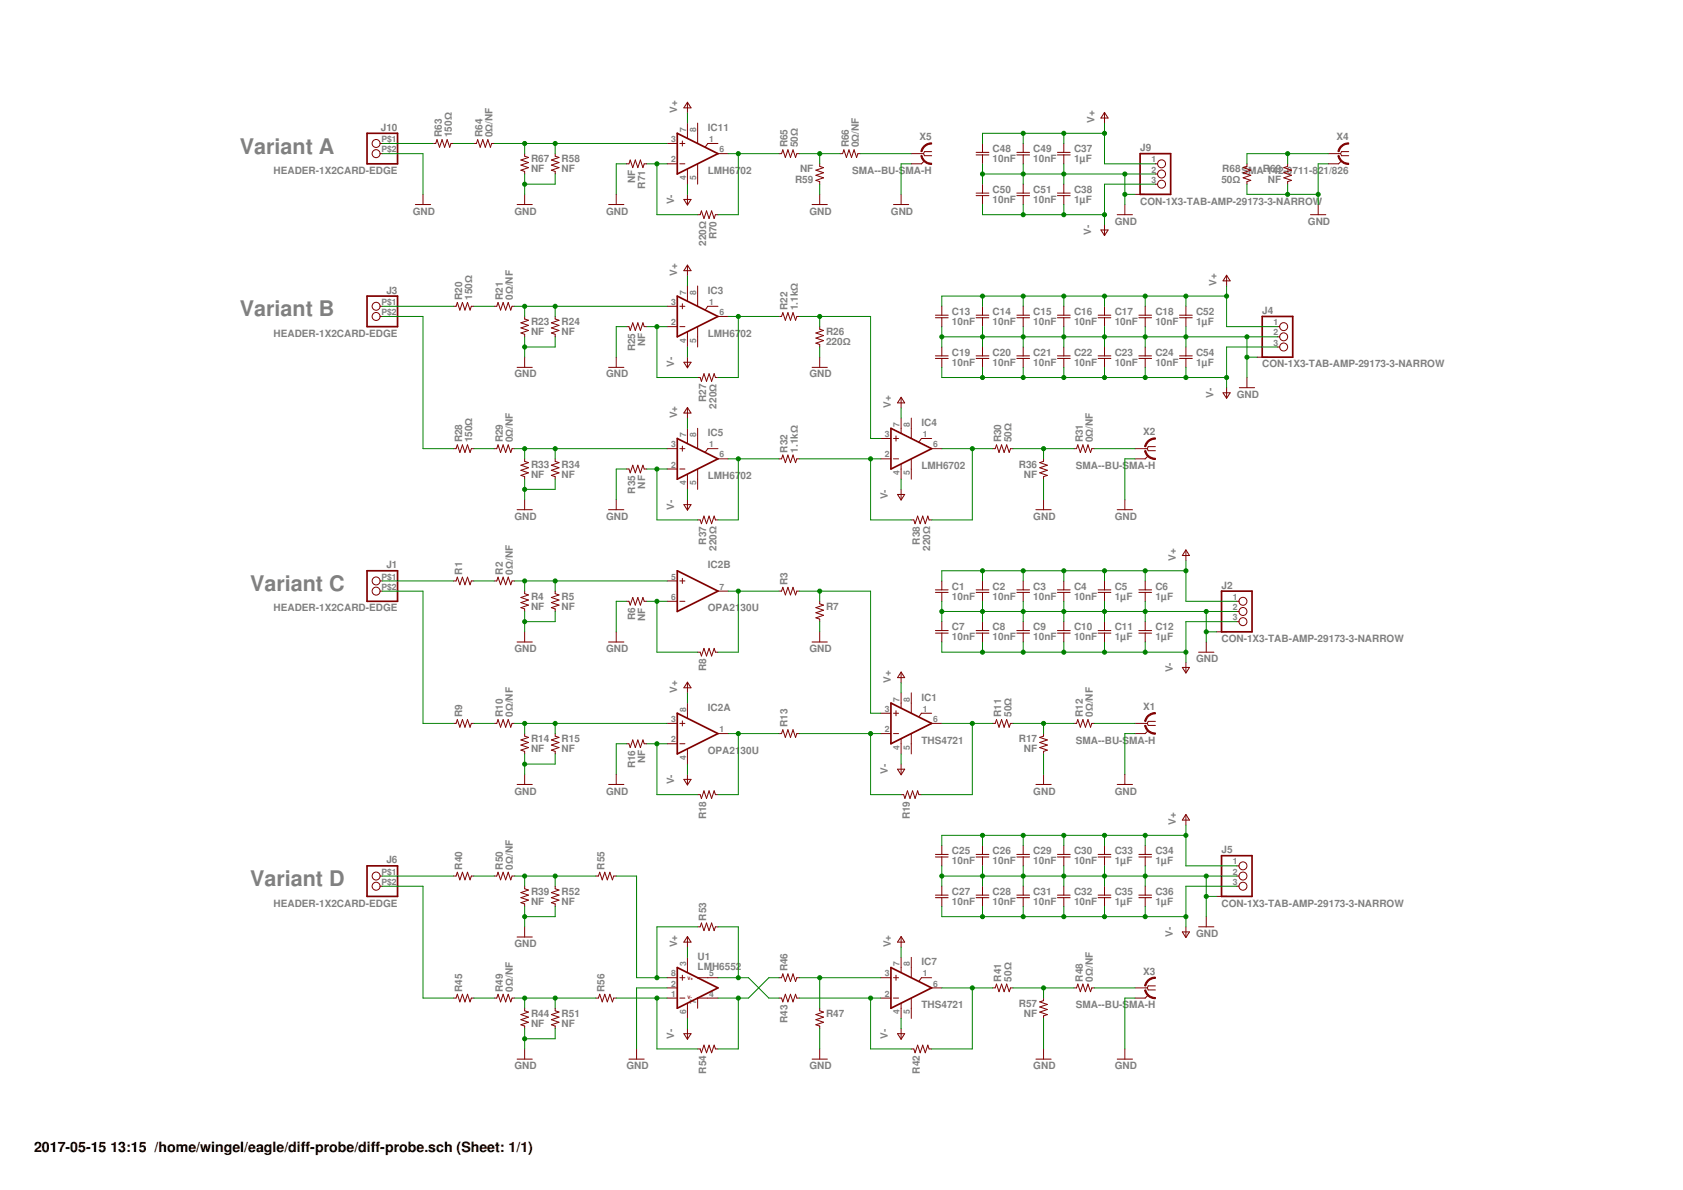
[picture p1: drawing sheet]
<svg xmlns="http://www.w3.org/2000/svg" width="420mm" height="297mm" viewBox="0 0 420 297" stroke-linecap="round" stroke-linejoin="round" font-family="sans-serif">
<defs><g id="words">
<g font-size="5.4" fill="#808080">
<text x="59.9" y="38.4">Variant A</text>
<text x="59.9" y="79">Variant B</text>
<text x="62.4" y="147.6">Variant C</text>
<text x="62.4" y="221.2">Variant D</text>
</g>
<g font-size="3.5">
<text x="8.5" y="287.5">2017-05-15</text>
<text x="27.6" y="287.5">13:15 /home/wingel/eagle/diff-probe/diff-probe.sch (Sheet: 1/1)</text>
</g>
<g font-size="2.5" fill="#808080">
<text x="169.1" y="28.2" transform="rotate(-90 169.1 28.2)">V+</text>
<text x="95.1" y="32.6">J10</text>
<text x="110.3" y="34.2" transform="rotate(-90 110.3 34.2)">R63</text>
<text x="112.8" y="34.2" transform="rotate(-90 112.8 34.2)">150Ω</text>
<text x="120.5" y="34.2" transform="rotate(-90 120.5 34.2)">R64</text>
<text x="123" y="34.2" transform="rotate(-90 123 34.2)">0Ω/NF</text>
<text x="176.7" y="32.6">IC11</text>
<text x="229.5" y="35.1">X5</text>
<text x="273.2" y="30.7" transform="rotate(-90 273.2 30.7)">V+</text>
<text x="333.6" y="35.1">X4</text>
<text x="132.6" y="40.5">R67</text>
<text x="140.2" y="40.5">R58</text>
<text x="196.6" y="36.8" transform="rotate(-90 196.6 36.8)">R65</text>
<text x="199.2" y="36.8" transform="rotate(-90 199.2 36.8)">50Ω</text>
<text x="211.9" y="36.8" transform="rotate(-90 211.9 36.8)">R66</text>
<text x="214.4" y="36.8" transform="rotate(-90 214.4 36.8)">0Ω/NF</text>
<text x="247.8" y="40.5">10nF</text>
<text x="247.8" y="38">C48</text>
<text x="258" y="40.5">10nF</text>
<text x="258" y="38">C49</text>
<text x="268.1" y="40.5">1µF</text>
<text x="268.1" y="38">C37</text>
<text x="284.6" y="37.7">J9</text>
<text x="68.3" y="43.4">HEADER-1X2CARD-EDGE</text>
<text x="132.6" y="43.1">NF</text>
<text x="140.2" y="43.1">NF</text>
<text x="158.5" y="45.8" transform="rotate(-90 158.5 45.8)">NF</text>
<text x="161.1" y="47.1" transform="rotate(-90 161.1 47.1)">R71</text>
<text x="176.7" y="43.4">LMH67</text>
<text x="184.9" y="43.4">02</text>
<text x="198.5" y="45.6">R59</text>
<text x="199.7" y="43.1">NF</text>
<text x="212.7" y="43.4">SMA--BU-SMA-H</text>
<text x="304.9" y="45.6">50Ω</text>
<text x="305.1" y="43.1">R68SMAR69</text>
<text x="315.4" y="43.4">-142-0711-821/826</text>
<text x="316.5" y="45.6">NF</text>
<text x="103.1" y="53.6">GND</text>
<text x="128.5" y="53.6">GND</text>
<text x="151.3" y="53.6">GND</text>
<text x="168.3" y="51" transform="rotate(-90 168.3 51)">V-</text>
<text x="202.1" y="53.6">GND</text>
<text x="222.4" y="53.6">GND</text>
<text x="247.8" y="50.7">10nF</text>
<text x="247.8" y="48.1">C50</text>
<text x="258" y="50.7">10nF</text>
<text x="258" y="48.1">C51</text>
<text x="268.1" y="50.7">1µF</text>
<text x="268.1" y="48.1">C38</text>
<text x="284.6" y="51.1">CON-1X3-TAB-AMP-29173-3-NARROW</text>
<text x="178.9" y="59.8" transform="rotate(-90 178.9 59.8)">R70</text>
<text x="272.4" y="58.6" transform="rotate(-90 272.4 58.6)">V-</text>
<text x="278.3" y="56.1">GND</text>
<text x="326.5" y="56.1">GND</text>
<text x="176.3" y="61.3" transform="rotate(-90 176.3 61.3)">220Ω</text>
<text x="169.1" y="68.8" transform="rotate(-90 169.1 68.8)">V+</text>
<text x="303.7" y="71.4" transform="rotate(-90 303.7 71.4)">V+</text>
<text x="96.5" y="73.3">J3</text>
<text x="115.4" y="74.9" transform="rotate(-90 115.4 74.9)">R20</text>
<text x="117.9" y="74.9" transform="rotate(-90 117.9 74.9)">150Ω</text>
<text x="125.5" y="74.9" transform="rotate(-90 125.5 74.9)">R21</text>
<text x="128.1" y="74.9" transform="rotate(-90 128.1 74.9)">0Ω/NF</text>
<text x="176.7" y="73.3">IC3</text>
<text x="196.6" y="77.4" transform="rotate(-90 196.6 77.4)">R22</text>
<text x="199.2" y="77.4" transform="rotate(-90 199.2 77.4)">1.1kΩ</text>
<text x="132.6" y="83.7">NF</text>
<text x="132.6" y="81.1">R23</text>
<text x="140.2" y="83.7">NF</text>
<text x="140.2" y="81.1">R24</text>
<text x="206.2" y="83.7">R26</text>
<text x="237.7" y="81.1">10nF</text>
<text x="237.7" y="78.6">C13</text>
<text x="247.8" y="81.1">10nF</text>
<text x="247.8" y="78.6">C14</text>
<text x="258" y="81.1">10nF</text>
<text x="258" y="78.6">C15</text>
<text x="268.1" y="81.1">10nF</text>
<text x="268.1" y="78.6">C16</text>
<text x="278.3" y="81.1">10nF</text>
<text x="278.3" y="78.6">C17</text>
<text x="288.4" y="81.1">10nF</text>
<text x="288.4" y="78.6">C18</text>
<text x="298.6" y="81.1">1µF</text>
<text x="298.6" y="78.6">C52</text>
<text x="315.1" y="78.4">J4</text>
<text x="68.3" y="84.1">HEADER-1X2CARD-EDGE</text>
<text x="158.5" y="87.7" transform="rotate(-90 158.5 87.7)">R25</text>
<text x="161.1" y="86.4" transform="rotate(-90 161.1 86.4)">NF</text>
<text x="176.7" y="84.1">LMH67</text>
<text x="184.9" y="84.1">02</text>
<text x="206.2" y="86.2">220Ω</text>
<text x="237.7" y="88.8">C19</text>
<text x="247.8" y="88.8">C20</text>
<text x="258" y="88.8">C21</text>
<text x="268.1" y="88.8">C22</text>
<text x="278.3" y="88.8">C23</text>
<text x="288.4" y="88.8">C24</text>
<text x="298.6" y="88.8">C54</text>
<text x="128.5" y="94.2">GND</text>
<text x="151.3" y="94.2">GND</text>
<text x="168.3" y="91.6" transform="rotate(-90 168.3 91.6)">V-</text>
<text x="202.1" y="94.2">GND</text>
<text x="237.7" y="91.3">10nF</text>
<text x="247.8" y="91.3">10nF</text>
<text x="258" y="91.3">10nF</text>
<text x="268.1" y="91.3">10nF</text>
<text x="278.3" y="91.3">10nF</text>
<text x="288.4" y="91.3">10nF</text>
<text x="298.6" y="91.3">1µF</text>
<text x="315.1" y="91.7">CON-1X3-TAB-AMP-29173-3-NARROW</text>
<text x="176.3" y="100.4" transform="rotate(-90 176.3 100.4)">R27</text>
<text x="178.9" y="102" transform="rotate(-90 178.9 102)">220Ω</text>
<text x="222.4" y="101.8" transform="rotate(-90 222.4 101.8)">V+</text>
<text x="302.9" y="99.3" transform="rotate(-90 302.9 99.3)">V-</text>
<text x="308.8" y="99.3">GND</text>
<text x="169.1" y="104.4" transform="rotate(-90 169.1 104.4)">V+</text>
<text x="230" y="106.3">IC4</text>
<text x="115.4" y="110.4" transform="rotate(-90 115.4 110.4)">R28</text>
<text x="117.9" y="110.4" transform="rotate(-90 117.9 110.4)">150Ω</text>
<text x="125.5" y="110.4" transform="rotate(-90 125.5 110.4)">R29</text>
<text x="128.1" y="110.4" transform="rotate(-90 128.1 110.4)">0Ω/NF</text>
<text x="176.7" y="108.8">IC5</text>
<text x="196.6" y="113" transform="rotate(-90 196.6 113)">R32</text>
<text x="199.2" y="113" transform="rotate(-90 199.2 113)">1.1kΩ</text>
<text x="250" y="110.4" transform="rotate(-90 250 110.4)">R30</text>
<text x="252.5" y="110.4" transform="rotate(-90 252.5 110.4)">50Ω</text>
<text x="270.3" y="110.4" transform="rotate(-90 270.3 110.4)">R31</text>
<text x="272.8" y="110.4" transform="rotate(-90 272.8 110.4)">0Ω/NF</text>
<text x="285.4" y="108.7">X2</text>
<text x="132.6" y="119.2">NF</text>
<text x="132.6" y="116.7">R33</text>
<text x="140.2" y="119.2">NF</text>
<text x="140.2" y="116.7">R34</text>
<text x="176.7" y="119.6">LMH67</text>
<text x="184.9" y="119.6">02</text>
<text x="230" y="117.1">LMH6702</text>
<text x="254.3" y="116.7">R36</text>
<text x="255.6" y="119.2">NF</text>
<text x="268.6" y="117.1">SMA--BU-SMA-H</text>
<text x="158.5" y="123.2" transform="rotate(-90 158.5 123.2)">R35</text>
<text x="161.1" y="122" transform="rotate(-90 161.1 122)">NF</text>
<text x="221.7" y="124.7" transform="rotate(-90 221.7 124.7)">V-</text>
<text x="128.5" y="129.8">GND</text>
<text x="151.3" y="129.8">GND</text>
<text x="168.3" y="127.2" transform="rotate(-90 168.3 127.2)">V-</text>
<text x="258" y="129.8">GND</text>
<text x="278.3" y="129.8">GND</text>
<text x="176.3" y="135.9" transform="rotate(-90 176.3 135.9)">R37</text>
<text x="178.9" y="137.5" transform="rotate(-90 178.9 137.5)">220Ω</text>
<text x="229.7" y="135.9" transform="rotate(-90 229.7 135.9)">R38</text>
<text x="232.2" y="137.5" transform="rotate(-90 232.2 137.5)">220Ω</text>
<text x="96.5" y="141.8">J1</text>
<text x="115.4" y="143.4" transform="rotate(-90 115.4 143.4)">R1</text>
<text x="125.5" y="143.4" transform="rotate(-90 125.5 143.4)">R2</text>
<text x="128.1" y="143.4" transform="rotate(-90 128.1 143.4)">0Ω/NF</text>
<text x="176.7" y="141.8">IC2B</text>
<text x="293.5" y="139.9" transform="rotate(-90 293.5 139.9)">V+</text>
<text x="132.6" y="149.7">R4</text>
<text x="140.2" y="149.7">R5</text>
<text x="196.6" y="146" transform="rotate(-90 196.6 146)">R3</text>
<text x="237.7" y="149.7">10nF</text>
<text x="237.7" y="147.2">C1</text>
<text x="247.8" y="149.7">10nF</text>
<text x="247.8" y="147.2">C2</text>
<text x="258" y="149.7">10nF</text>
<text x="258" y="147.2">C3</text>
<text x="268.1" y="149.7">10nF</text>
<text x="268.1" y="147.2">C4</text>
<text x="278.3" y="149.7">1µF</text>
<text x="278.3" y="147.2">C5</text>
<text x="288.4" y="149.7">1µF</text>
<text x="288.4" y="147.2">C6</text>
<text x="305" y="146.9">J2</text>
<text x="68.3" y="152.6">HEADER-1X2CARD-EDGE</text>
<text x="132.6" y="152.3">NF</text>
<text x="140.2" y="152.3">NF</text>
<text x="158.5" y="154.9" transform="rotate(-90 158.5 154.9)">R6</text>
<text x="161.1" y="155" transform="rotate(-90 161.1 155)">NF</text>
<text x="176.7" y="152.6">OPA21</text>
<text x="184.9" y="152.6">30U</text>
<text x="206.2" y="152.3">R7</text>
<text x="237.7" y="159.9">10nF</text>
<text x="237.7" y="157.3">C7</text>
<text x="247.8" y="159.9">10nF</text>
<text x="247.8" y="157.3">C8</text>
<text x="258" y="159.9">10nF</text>
<text x="258" y="157.3">C9</text>
<text x="268.1" y="159.9">10nF</text>
<text x="268.1" y="157.3">C10</text>
<text x="278.3" y="159.9">1µF</text>
<text x="278.3" y="157.3">C11</text>
<text x="288.4" y="159.9">1µF</text>
<text x="288.4" y="157.3">C12</text>
<text x="305" y="160.3">CON-1X3-TAB-AMP-29173-3-NARROW</text>
<text x="128.5" y="162.8">GND</text>
<text x="151.3" y="162.8">GND</text>
<text x="176.3" y="167.6" transform="rotate(-90 176.3 167.6)">R8</text>
<text x="202.1" y="162.8">GND</text>
<text x="292.8" y="167.8" transform="rotate(-90 292.8 167.8)">V-</text>
<text x="298.6" y="165.3">GND</text>
<text x="169.1" y="173" transform="rotate(-90 169.1 173)">V+</text>
<text x="222.4" y="170.4" transform="rotate(-90 222.4 170.4)">V+</text>
<text x="115.4" y="179" transform="rotate(-90 115.4 179)">R9</text>
<text x="125.5" y="179" transform="rotate(-90 125.5 179)">R10</text>
<text x="128.1" y="179" transform="rotate(-90 128.1 179)">0Ω/NF</text>
<text x="176.7" y="177.4">IC2A</text>
<text x="230" y="174.9">IC1</text>
<text x="250" y="179" transform="rotate(-90 250 179)">R11</text>
<text x="252.5" y="179" transform="rotate(-90 252.5 179)">50Ω</text>
<text x="270.3" y="179" transform="rotate(-90 270.3 179)">R12</text>
<text x="272.8" y="179" transform="rotate(-90 272.8 179)">0Ω/NF</text>
<text x="285.4" y="177.3">X1</text>
<text x="132.6" y="185.3">R14</text>
<text x="140.2" y="185.3">R15</text>
<text x="196.6" y="181.5" transform="rotate(-90 196.6 181.5)">R13</text>
<text x="230" y="185.6">THS4721</text>
<text x="254.3" y="185.3">R17</text>
<text x="268.6" y="185.6">SMA--BU-SMA-H</text>
<text x="132.6" y="187.8">NF</text>
<text x="140.2" y="187.8">NF</text>
<text x="158.5" y="191.8" transform="rotate(-90 158.5 191.8)">R16</text>
<text x="161.1" y="190.6" transform="rotate(-90 161.1 190.6)">NF</text>
<text x="176.7" y="188.2">OPA21</text>
<text x="184.9" y="188.2">30U</text>
<text x="255.6" y="187.8">NF</text>
<text x="168.3" y="195.8" transform="rotate(-90 168.3 195.8)">V-</text>
<text x="221.7" y="193.2" transform="rotate(-90 221.7 193.2)">V-</text>
<text x="128.5" y="198.3">GND</text>
<text x="151.3" y="198.3">GND</text>
<text x="258" y="198.3">GND</text>
<text x="278.3" y="198.3">GND</text>
<text x="176.3" y="204.5" transform="rotate(-90 176.3 204.5)">R18</text>
<text x="227.1" y="204.5" transform="rotate(-90 227.1 204.5)">R19</text>
<text x="293.5" y="206" transform="rotate(-90 293.5 206)">V+</text>
<text x="96.5" y="215.5">J6</text>
<text x="237.7" y="215.7">10nF</text>
<text x="237.7" y="213.2">C25</text>
<text x="247.8" y="215.7">10nF</text>
<text x="247.8" y="213.2">C26</text>
<text x="258" y="215.7">10nF</text>
<text x="258" y="213.2">C29</text>
<text x="268.1" y="215.7">10nF</text>
<text x="268.1" y="213.2">C30</text>
<text x="278.3" y="215.7">1µF</text>
<text x="278.3" y="213.2">C33</text>
<text x="288.4" y="215.7">1µF</text>
<text x="288.4" y="213.2">C34</text>
<text x="305" y="212.9">J5</text>
<text x="115.4" y="217.1" transform="rotate(-90 115.4 217.1)">R40</text>
<text x="125.5" y="217.1" transform="rotate(-90 125.5 217.1)">R50</text>
<text x="128.1" y="217.1" transform="rotate(-90 128.1 217.1)">0Ω/NF</text>
<text x="150.9" y="217.1" transform="rotate(-90 150.9 217.1)">R55</text>
<text x="68.3" y="226.3">HEADER-1X2CARD-EDGE</text>
<text x="132.6" y="225.9">NF</text>
<text x="132.6" y="223.4">R39</text>
<text x="140.2" y="225.9">NF</text>
<text x="140.2" y="223.4">R52</text>
<text x="237.7" y="225.9">10nF</text>
<text x="237.7" y="223.4">C27</text>
<text x="247.8" y="225.9">10nF</text>
<text x="247.8" y="223.4">C28</text>
<text x="258" y="225.9">10nF</text>
<text x="258" y="223.4">C31</text>
<text x="268.1" y="225.9">10nF</text>
<text x="268.1" y="223.4">C32</text>
<text x="278.3" y="225.9">1µF</text>
<text x="278.3" y="223.4">C35</text>
<text x="288.4" y="225.9">1µF</text>
<text x="288.4" y="223.4">C36</text>
<text x="305" y="226.3">CON-1X3-TAB-AMP-29173-3-NARROW</text>
<text x="176.3" y="229.8" transform="rotate(-90 176.3 229.8)">R53</text>
<text x="292.8" y="233.9" transform="rotate(-90 292.8 233.9)">V-</text>
<text x="298.6" y="233.9">GND</text>
<text x="128.5" y="236.4">GND</text>
<text x="169.1" y="236.4" transform="rotate(-90 169.1 236.4)">V+</text>
<text x="174.2" y="239.6">U1</text>
<text x="222.4" y="236.4" transform="rotate(-90 222.4 236.4)">V+</text>
<text x="174.2" y="242.2">LMH6552</text>
<text x="196.6" y="242.5" transform="rotate(-90 196.6 242.5)">R46</text>
<text x="230" y="240.9">IC7</text>
<text x="250" y="245" transform="rotate(-90 250 245)">R41</text>
<text x="252.5" y="245" transform="rotate(-90 252.5 245)">50Ω</text>
<text x="270.3" y="245" transform="rotate(-90 270.3 245)">R48</text>
<text x="272.8" y="245" transform="rotate(-90 272.8 245)">0Ω/NF</text>
<text x="285.4" y="243.3">X3</text>
<text x="115.4" y="247.6" transform="rotate(-90 115.4 247.6)">R45</text>
<text x="125.5" y="247.6" transform="rotate(-90 125.5 247.6)">R49</text>
<text x="128.1" y="247.6" transform="rotate(-90 128.1 247.6)">0Ω/NF</text>
<text x="150.9" y="247.6" transform="rotate(-90 150.9 247.6)">R56</text>
<text x="230" y="251.7">THS4721</text>
<text x="254.3" y="251.3">R57</text>
<text x="268.6" y="251.7">SMA--BU-SMA-H</text>
<text x="132.6" y="256.4">NF</text>
<text x="132.6" y="253.8">R44</text>
<text x="140.2" y="256.4">NF</text>
<text x="140.2" y="253.8">R51</text>
<text x="196.6" y="255.3" transform="rotate(-90 196.6 255.3)">R43</text>
<text x="206.2" y="253.8">R47</text>
<text x="255.6" y="253.8">NF</text>
<text x="168.3" y="259.3" transform="rotate(-90 168.3 259.3)">V-</text>
<text x="221.7" y="259.3" transform="rotate(-90 221.7 259.3)">V-</text>
<text x="128.5" y="266.9">GND</text>
<text x="156.4" y="266.9">GND</text>
<text x="176.3" y="268" transform="rotate(-90 176.3 268)">R54</text>
<text x="202.1" y="266.9">GND</text>
<text x="229.7" y="268" transform="rotate(-90 229.7 268)">R42</text>
<text x="258" y="266.9">GND</text>
<text x="278.3" y="266.9">GND</text>
</g>
<g font-size="2.1" fill="#808080">
<text x="95.2" y="35.5">P$1</text>
<text x="167.5" y="35.5">3</text>
<text x="171.3" y="32.9" transform="rotate(-90 171.3 32.9)">7</text>
<text x="173.8" y="32.9" transform="rotate(-90 173.8 32.9)">8</text>
<text x="177.1" y="35.5">1</text>
<text x="95.2" y="38">P$2</text>
<text x="167.5" y="40.5">2</text>
<text x="179.6" y="38">6</text>
<text x="287.5" y="40.5">1</text>
<text x="171.3" y="45" transform="rotate(-90 171.3 45)">4</text>
<text x="173.8" y="45" transform="rotate(-90 173.8 45)">5</text>
<text x="287.5" y="43.1">2</text>
<text x="287.5" y="45.6">3</text>
<text x="95.2" y="76.1">P$1</text>
<text x="167.5" y="76.1">3</text>
<text x="171.3" y="73.6" transform="rotate(-90 171.3 73.6)">7</text>
<text x="173.8" y="73.6" transform="rotate(-90 173.8 73.6)">8</text>
<text x="177.1" y="76.1">1</text>
<text x="95.2" y="78.6">P$2</text>
<text x="167.5" y="81.2">2</text>
<text x="179.6" y="78.6">6</text>
<text x="317.9" y="81.2">1</text>
<text x="317.9" y="83.7">2</text>
<text x="171.3" y="85.6" transform="rotate(-90 171.3 85.6)">4</text>
<text x="173.8" y="85.6" transform="rotate(-90 173.8 85.6)">5</text>
<text x="317.9" y="86.2">3</text>
<text x="224.6" y="106.6" transform="rotate(-90 224.6 106.6)">7</text>
<text x="227.1" y="106.6" transform="rotate(-90 227.1 106.6)">8</text>
<text x="167.5" y="111.6">3</text>
<text x="171.3" y="109.1" transform="rotate(-90 171.3 109.1)">7</text>
<text x="173.8" y="109.1" transform="rotate(-90 173.8 109.1)">8</text>
<text x="177.1" y="111.6">1</text>
<text x="220.9" y="109.1">3</text>
<text x="230.4" y="109.1">1</text>
<text x="232.9" y="111.6">6</text>
<text x="167.5" y="116.7">2</text>
<text x="179.6" y="114.2">6</text>
<text x="220.9" y="114.2">2</text>
<text x="224.6" y="118.6" transform="rotate(-90 224.6 118.6)">4</text>
<text x="227.1" y="118.6" transform="rotate(-90 227.1 118.6)">5</text>
<text x="171.3" y="121.2" transform="rotate(-90 171.3 121.2)">4</text>
<text x="173.8" y="121.2" transform="rotate(-90 173.8 121.2)">5</text>
<text x="95.2" y="144.7">P$1</text>
<text x="95.2" y="147.2">P$2</text>
<text x="167.5" y="149.7">6</text>
<text x="167.5" y="144.7">5</text>
<text x="179.6" y="147.2">7</text>
<text x="307.8" y="149.7">1</text>
<text x="307.8" y="152.3">2</text>
<text x="307.8" y="154.8">3</text>
<text x="171.3" y="177.7" transform="rotate(-90 171.3 177.7)">8</text>
<text x="220.9" y="177.7">3</text>
<text x="224.6" y="175.1" transform="rotate(-90 224.6 175.1)">7</text>
<text x="227.1" y="175.1" transform="rotate(-90 227.1 175.1)">8</text>
<text x="230.4" y="177.7">1</text>
<text x="167.5" y="185.3">2</text>
<text x="167.5" y="180.2">3</text>
<text x="179.6" y="182.8">1</text>
<text x="220.9" y="182.8">2</text>
<text x="232.9" y="180.2">6</text>
<text x="171.3" y="189.7" transform="rotate(-90 171.3 189.7)">4</text>
<text x="224.6" y="187.2" transform="rotate(-90 224.6 187.2)">4</text>
<text x="227.1" y="187.2" transform="rotate(-90 227.1 187.2)">5</text>
<text x="307.8" y="215.8">1</text>
<text x="95.2" y="218.3">P$1</text>
<text x="95.2" y="220.8">P$2</text>
<text x="307.8" y="218.3">2</text>
<text x="307.8" y="220.8">3</text>
<text x="167.5" y="243.7">8</text>
<text x="171.3" y="241.2" transform="rotate(-90 171.3 241.2)">3</text>
<text x="177.1" y="243.7">5</text>
<text x="220.9" y="243.7">3</text>
<text x="224.6" y="241.2" transform="rotate(-90 224.6 241.2)">7</text>
<text x="227.1" y="241.2" transform="rotate(-90 227.1 241.2)">8</text>
<text x="230.4" y="243.7">1</text>
<text x="167.5" y="248.8">1</text>
<text x="167.5" y="246.2">2</text>
<text x="173.8" y="250.7" transform="rotate(-90 173.8 250.7)">7</text>
<text x="177.1" y="248.8">4</text>
<text x="220.9" y="248.8">2</text>
<text x="232.9" y="246.2">6</text>
<text x="171.3" y="253.2" transform="rotate(-90 171.3 253.2)">6</text>
<text x="224.6" y="253.2" transform="rotate(-90 224.6 253.2)">4</text>
<text x="227.1" y="253.2" transform="rotate(-90 227.1 253.2)">5</text>
</g>
<g font-size="1.1" fill="#800000">
<text x="171.6" y="244.7">V+</text>
<text x="171.6" y="249.3">V-</text>
</g>
</g></defs>
<g fill="none" stroke="#800000" stroke-width=".25">
<path d="M94.9 35.8h.5M94.9 38.4h.5M108.1 35.8h.7l.3-.9 .6 1.9 .7-1.9 .6 1.9 .6-1.9 .7 1.9 .3-1h.6M118.3 35.8h.6l.4-.9 .6 1.9 .6-1.9 .7 1.9 .6-1.9 .6 1.9 .3-1h.7M131 38.4v.6l.9 .3-1.9 .6 1.9 .7-1.9 .6 1.9 .6-1.9 .7 1 .3v.6M138.6 38.4v.6l1 .3-2 .6 2 .7-2 .6 2 .6-2 .7 1 .3v.6M166.5 35.8h2.6M169.7 35.8h1.3M170.3 35.2v1.2M171.6 25.7v2.5M171.6 30.7v3.8M171.6 25.5l.9 1.4h-1.8z"/>
<path d="M174.2 30.7v5M179.2 35.8h-2.5l-.6 .9M179.2 38.4h2.6M194.5 38.4h.6l.3-1 .7 1.9 .6-1.9 .6 1.9 .7-1.9 .6 1.9 .3-.9h.7M209.7 38.4h.7l.3-1 .6 1.9 .6-1.9 .7 1.9 .6-1.9 .6 1.9 .4-.9h.6M227.5 38.4h3M230.5 38.4l.3 .5h1.8M232.6 37.8h-1.8l-.3 .6M243.7 38h3.2M243.7 38.7h3.2M245.3 35.8v2.2M245.3 38.7v2.2"/>
<path d="M253.9 38h3.1M253.9 38.7h3.1M255.4 35.8v2.2M255.4 38.7v2.2M264 38h3.2M264 38.7h3.2M265.6 35.8v2.2M265.6 38.7v2.2M275.7 28.1l.9 1.4h-1.8zM275.7 28.2v2.5M331.6 38.4h3.1M334.7 38.4l.2 .5h1.8"/>
<path d="M336.7 37.8h-1.8l-.2 .6M103.7 51.1h3.8M105.6 48.5v2.6M129.1 51.1h3.8M131 48.5v2.6M151.9 51.1h3.8M153.8 48.5v2.6M156.4 40.9h.6l.3-1 .7 1.9 .6-1.9 .6 1.9 .7-1.9 .6 1.9 .3-.9h.7M166.5 40.9h2.6M169.7 40.9h1.3M170.7 49.8h1.8l-.9 1.4zM171.6 42.3v3.7"/>
<path d="M171.6 48.5v2.6M174.2 41v5M174.2 53.6h.6l.3-1 .6 1.9 .7-1.9 .6 1.9 .7-1.9 .6 1.9 .3-.9h.6M202.7 51.1h3.8M204.6 40.9v.6l1 .3-1.9 .7 1.9 .6-1.9 .7 1.9 .6-1.9 .6 .9 .3v.7M204.6 48.5v2.6M223.1 51.1h3.8M225 48.5v2.6M230.8 40.1l-.8 .8h-2.5M243.7 48.2h3.2M243.7 48.8h3.2M245.3 46v2.2"/>
<path d="M245.3 48.8v2.3M253.9 48.2h3.1M253.9 48.8h3.1M255.4 46v2.2M255.4 48.8v2.3M264 48.2h3.2M264 48.8h3.2M265.6 46v2.2M265.6 48.8v2.3M274.8 57.4h1.8l-.9 1.4zM275.7 56.1v2.6M278.9 53.6h3.8"/>
<path d="M280.8 51.1v2.5M283.4 48.5h2.5M288.4 40.9h.6M288.4 43.4h.6M288.4 46h.6M311.3 40.9v.6l-1 .3 2 .7-2 .6 2 .7-2 .6 2 .6-1 .3v.7M321.5 40.9v.6l-1 .3 1.9 .7-1.9 .6 1.9 .7-1.9 .6 1.9 .6-.9 .3v.7M327.2 53.6h3.8M329.1 51.1v2.5M334.9 40.1l-.7 .8h-2.6M94.9 76.5h.5M94.9 79h.5"/>
<path d="M113.2 76.5h.7l.3-1 .6 1.9 .6-1.9 .7 1.9 .6-1.9 .6 1.9 .4-.9h.6M123.4 76.5h.6l.3-1 .7 1.9 .6-1.9 .6 1.9 .7-1.9 .6 1.9 .3-.9h.7M131 79v.6l.9 .3-1.9 .7 1.9 .6-1.9 .7 1.9 .6-1.9 .6 1 .3v.7M138.6 79v.6l1 .3-2 .7 2 .6-2 .7 2 .6-2 .6 1 .3v.7M166.5 76.5h2.6M169.7 76.5h1.3M170.3 75.8v1.3M171.6 66.3v2.5M171.6 71.4v3.7M171.6 66.2l.9 1.4h-1.8zM174.2 71.4v5M179.2 76.5h-2.5l-.6 .8"/>
<path d="M179.2 79h2.6M194.5 79h.6l.3-1 .7 1.9 .6-1.9 .6 1.9 .7-1.9 .6 1.9 .3-.9h.7M233.5 78.7h3.2M233.5 79.3h3.2M235.1 76.5v2.2M235.1 79.3v2.2M243.7 78.7h3.2M243.7 79.3h3.2M245.3 76.5v2.2M245.3 79.3v2.2M253.9 78.7h3.1M253.9 79.3h3.1"/>
<path d="M255.4 76.5v2.2M255.4 79.3v2.2M264 78.7h3.2M264 79.3h3.2M265.6 76.5v2.2M265.6 79.3v2.2M274.2 78.7h3.1M274.2 79.3h3.1M275.7 76.5v2.2M275.7 79.3v2.2M284.3 78.7h3.2M284.3 79.3h3.2"/>
<path d="M285.9 76.5v2.2M285.9 79.3v2.2M294.5 78.7h3.1M294.5 79.3h3.1M296.1 76.5v2.2M296.1 79.3v2.2M306.2 68.7l.9 1.4h-1.8zM306.2 68.8v2.6M129.1 91.7h3.8M131 89.2v2.5M151.9 91.7h3.8M153.8 89.2v2.5"/>
<path d="M156.4 81.5h.6l.3 1 .7-1.9 .6 1.9 .6-1.9 .7 1.9 .6-1.9 .3 .9h.7M166.5 81.5h2.6M169.7 81.5h1.3M170.7 90.4h1.8l-.9 1.4zM171.6 82.9v3.7M171.6 89.2v2.5M174.2 81.6v5M174.2 94.2h.6l.3 1 .6-1.9 .7 1.9 .6-1.9 .7 1.9 .6-1.9 .3 .9h.6M202.7 91.7h3.8M204.6 81.5v.7l1 .3-1.9 .6 1.9 .7-1.9 .6 1.9 .6-1.9 .7 .9 .3v.6M204.6 89.2v2.5M225 99.3v2.5"/>
<path d="M225 99.2l.8 1.4h-1.7zM233.5 88.8h3.2M233.5 89.5h3.2M235.1 86.6v2.2M235.1 89.5v2.2M243.7 88.8h3.2M243.7 89.5h3.2M245.3 86.6v2.2M245.3 89.5v2.2M253.9 88.8h3.1M253.9 89.5h3.1M255.4 86.6v2.2"/>
<path d="M255.4 89.5v2.2M264 88.8h3.2M264 89.5h3.2M265.6 86.6v2.2M265.6 89.5v2.2M274.2 88.8h3.1M274.2 89.5h3.1M275.7 86.6v2.2M275.7 89.5v2.2M284.3 88.8h3.2M284.3 89.5h3.2M285.9 86.6v2.2"/>
<path d="M285.9 89.5v2.2M294.5 88.8h3.1M294.5 89.5h3.1M296.1 86.6v2.2M296.1 89.5v2.2M305.3 98h1.8l-.9 1.4zM306.2 96.8v2.5M309.4 96.8h3.8M311.3 94.2v2.6M313.8 89.2h2.6M318.9 81.5h.6M318.9 84.1h.6"/>
<path d="M318.9 86.6h.6M113.2 112h.7l.3-1 .6 1.9 .6-1.9 .7 1.9 .6-1.9 .6 1.9 .4-.9h.6M123.4 112h.6l.3-1 .7 1.9 .6-1.9 .6 1.9 .7-1.9 .6 1.9 .3-.9h.7M131 114.5v.7l.9 .3-1.9 .6 1.9 .7-1.9 .6 1.9 .6-1.9 .7 1 .3v.6M138.6 114.5v.7l1 .3-2 .6 2 .7-2 .6 2 .6-2 .7 1 .3v.6M156.4 117.1h.6l.3 .9 .7-1.9 .6 1.9 .6-1.9 .7 1.9 .6-1.9 .3 1h.7M166.5 112h2.6M166.5 117.1h2.6M169.7 112h1.3M169.7 117.1h1.3M170.3 111.4v1.2M171.6 101.8v2.6"/>
<path d="M171.6 106.9v3.8M171.6 118.4v3.8M171.6 101.7l.9 1.4h-1.8zM174.2 106.9v5M174.2 117.2v5M179.2 112h-2.5l-.6 .9M179.2 114.5h2.6M194.5 114.5h.6l.3-.9 .7 1.9 .6-1.9 .6 1.9 .7-1.9 .6 1.9 .3-1h.7M219.9 114.5h2.5M219.9 109.5h2.5M223.1 114.5h1.2M223.1 109.5h1.2"/>
<path d="M223.7 108.8v1.3M225 104.4v3.7M225 115.9v3.7M227.5 104.4v5M227.5 114.6v5M232.6 112h2.5M232.6 109.5h-2.6l-.6 .8M247.8 112h.7l.3-1 .6 1.9 .6-1.9 .7 1.9 .6-1.9 .6 1.9 .4-.9h.6M260.5 114.5v.7l-.9 .3 1.9 .6-1.9 .7 1.9 .6-1.9 .6 1.9 .7-1 .3v.6M268.1 112h.7l.3-1 .6 1.9 .6-1.9 .7 1.9 .6-1.9 .6 1.9 .4-.9h.6M283.4 112h3M286.4 112l.3 .5h1.7"/>
<path d="M286.7 113.8l-.8 .7h-2.5M288.4 111.5h-1.7l-.3 .5M129.1 127.2h3.8M131 124.7v2.5M151.9 127.2h3.8M153.8 124.7v2.5M170.7 126h1.8l-.9 1.4zM171.6 124.7v2.5M174.2 129.8h.6l.3 .9 .6-1.9 .7 1.9 .6-1.9 .7 1.9 .6-1.9 .3 1h.6M224.1 123.4h1.7l-.8 1.4zM225 122.2v2.5M227.5 129.8h.6l.4 .9 .6-1.9 .6 1.9 .7-1.9 .6 1.9 .6-1.9 .3 1h.7"/>
<path d="M258.6 127.2h3.8M260.5 124.7v2.5M278.9 127.2h3.8M280.8 124.7v2.5M296.1 137.3l.8 1.4h-1.7zM296.1 137.4v2.5M94.9 145h.5M94.9 147.6h.5M113.2 145h.7l.3-.9 .6 1.9 .6-1.9 .7 1.9 .6-1.9 .6 1.9 .4-1h.6M123.4 145h.6l.3-.9 .7 1.9 .6-1.9 .6 1.9 .7-1.9 .6 1.9 .3-1h.7M131 147.6v.6l.9 .3-1.9 .6 1.9 .7-1.9 .6 1.9 .6-1.9 .7 1 .3v.6M131 157.7v2.6"/>
<path d="M138.6 147.6v.6l1 .3-2 .6 2 .7-2 .6 2 .6-2 .7 1 .3v.6M153.8 157.7v2.6M156.4 150.1h.6l.3 .9 .7-1.9 .6 1.9 .6-1.9 .7 1.9 .6-1.9 .3 1h.7M166.5 145h2.6M166.5 150.1h2.6M169.7 145h1.3M169.7 150.1h1.3M170.3 144.4v1.2M179.2 147.6h2.6M194.5 147.6h.6l.3-1 .7 1.9 .6-1.9 .6 1.9 .7-1.9 .6 1.9 .3-.9h.7M204.6 150.1v.6l1 .3-1.9 .7 1.9 .6-1.9 .7 1.9 .6-1.9 .6 .9 .3v.7M204.6 157.7v2.6"/>
<path d="M233.5 147.2h3.2M233.5 147.9h3.2M233.5 157.4h3.2M233.5 158h3.2M235.1 145v2.2M235.1 147.9v2.2M235.1 155.2v2.2M235.1 158v2.3M243.7 147.2h3.2M243.7 147.9h3.2M243.7 157.4h3.2M243.7 158h3.2"/>
<path d="M245.3 145v2.2M245.3 147.9v2.2M245.3 155.2v2.2M245.3 158v2.3M253.9 147.2h3.1M253.9 147.9h3.1M253.9 157.4h3.1M253.9 158h3.1M255.4 145v2.2M255.4 147.9v2.2M255.4 155.2v2.2M255.4 158v2.3"/>
<path d="M264 147.2h3.2M264 147.9h3.2M264 157.4h3.2M264 158h3.2M265.6 145v2.2M265.6 147.9v2.2M265.6 155.2v2.2M265.6 158v2.3M274.2 147.2h3.1M274.2 147.9h3.1M274.2 157.4h3.1M274.2 158h3.1"/>
<path d="M275.7 145v2.2M275.7 147.9v2.2M275.7 155.2v2.2M275.7 158v2.3M284.3 147.2h3.2M284.3 147.9h3.2M284.3 157.4h3.2M284.3 158h3.2M285.9 145v2.2M285.9 147.9v2.2M285.9 155.2v2.2M285.9 158v2.3"/>
<path d="M303.7 157.7h2.5M308.8 150.1h.5M308.8 152.6h.5M308.8 155.2h.5M129.1 160.3h3.8M151.9 160.3h3.8M170.3 179.9v1.3M171.6 170.4v2.6M171.6 175.5v3.7M171.6 170.3l.9 1.4h-1.8zM174.2 162.8h.6l.3 .9 .6-1.9 .7 1.9 .6-1.9 .7 1.9 .6-1.9 .3 1h.6M202.7 160.3h3.8"/>
<path d="M219.9 178h2.5M223.1 178h1.2M223.7 177.4v1.3M225 167.9v2.5M225 173v3.7M225 167.7l.8 1.4h-1.7zM227.5 173v4.9M232.6 178h-2.6l-.6 .9M295.2 166.6h1.7l-.8 1.4zM296.1 165.3v2.6M299.2 162.8h3.8M301.1 160.3v2.5"/>
<path d="M113.2 180.6h.7l.3-1 .6 1.9 .6-1.9 .7 1.9 .6-1.9 .6 1.9 .4-.9h.6M123.4 180.6h.6l.3-1 .7 1.9 .6-1.9 .6 1.9 .7-1.9 .6 1.9 .3-.9h.7M129.1 195.8h3.8M131 183.1v.6l.9 .4-1.9 .6 1.9 .6-1.9 .7 1.9 .6-1.9 .6 1 .4v.6M131 193.3v2.5M138.6 183.1v.6l1 .4-2 .6 2 .6-2 .7 2 .6-2 .6 1 .4v.6M151.9 195.8h3.8M153.8 193.3v2.5M156.4 185.7h.6l.3 .9 .7-1.9 .6 1.9 .6-1.9 .7 1.9 .6-1.9 .3 1h.7M166.5 180.6h2.6M166.5 185.7h2.6M169.7 180.6h1.3"/>
<path d="M169.7 185.7h1.3M170.7 194.5h1.8l-.9 1.4zM171.6 187v3.7M171.6 193.3v2.5M174.2 198.4h.6l.3 .9 .6-1.9 .7 1.9 .6-1.9 .7 1.9 .6-1.9 .3 1h.6M179.2 183.1h2.6M194.5 183.1h.6l.3-.9 .7 1.9 .6-1.9 .6 1.9 .7-1.9 .6 1.9 .3-1h.7M219.9 183.1h2.5M223.1 183.1h1.2M224.1 192h1.7l-.8 1.4zM225 184.5v3.7M225 190.7v2.6"/>
<path d="M225 198.4h.6l.3 .9 .6-1.9 .7 1.9 .6-1.9 .7 1.9 .6-1.9 .3 1h.6M227.5 183.2v5M232.6 180.6h2.5M247.8 180.6h.7l.3-1 .6 1.9 .6-1.9 .7 1.9 .6-1.9 .6 1.9 .4-.9h.6M258.6 195.8h3.8M260.5 183.1v.6l-.9 .4 1.9 .6-1.9 .6 1.9 .7-1.9 .6 1.9 .6-1 .4v.6M260.5 193.3v2.5M268.1 180.6h.7l.3-1 .6 1.9 .6-1.9 .7 1.9 .6-1.9 .6 1.9 .4-.9h.6M278.9 195.8h3.8M280.8 193.3v2.5M283.4 180.6h3M286.4 180.6l.3 .5h1.7"/>
<path d="M286.7 182.4l-.8 .7h-2.5M288.4 180.1h-1.7l-.3 .5M94.9 218.7h.5M113.2 218.7h.7l.3-1 .6 1.9 .6-1.9 .7 1.9 .6-1.9 .6 1.9 .4-.9h.6M123.4 218.7h.6l.3-1 .7 1.9 .6-1.9 .6 1.9 .7-1.9 .6 1.9 .3-.9h.7M148.8 218.7h.6l.3-1 .6 1.9 .7-1.9 .6 1.9 .7-1.9 .6 1.9 .3-.9h.6M233.5 213.3h3.2M233.5 213.9h3.2M235.1 211.1v2.2M235.1 213.9v2.2M243.7 213.3h3.2M243.7 213.9h3.2"/>
<path d="M245.3 211.1v2.2M245.3 213.9v2.2M253.9 213.3h3.1M253.9 213.9h3.1M255.4 211.1v2.2M255.4 213.9v2.2M264 213.3h3.2M264 213.9h3.2M265.6 211.1v2.2M265.6 213.9v2.2M274.2 213.3h3.1M274.2 213.9h3.1"/>
<path d="M275.7 211.1v2.2M275.7 213.9v2.2M284.3 213.3h3.2M284.3 213.9h3.2M285.9 211.1v2.2M285.9 213.9v2.2M296.1 203.4v2.6M296.1 203.3l.8 1.4h-1.7zM308.8 218.7h.5M308.8 216.1h.5M94.9 221.2h.5M129.1 233.9h3.8"/>
<path d="M131 221.2v.6l.9 .4-1.9 .6 1.9 .6-1.9 .7 1.9 .6-1.9 .6 1 .3v.7M131 231.4v2.5M138.6 221.2v.6l1 .4-2 .6 2 .6-2 .7 2 .6-2 .6 1 .3v.7M171.6 233.9v2.5M171.6 239v3.7M171.6 233.8l.9 1.4h-1.8zM174.2 231.4h.6l.3-1 .6 1.9 .7-1.9 .6 1.9 .7-1.9 .6 1.9 .3-.9h.6M225 233.9v2.5M225 239v3.7M225 233.8l.8 1.4h-1.7zM227.5 239v5M233.5 223.4h3.2"/>
<path d="M233.5 224.1h3.2M235.1 221.2v2.2M235.1 224.1v2.2M243.7 223.4h3.2M243.7 224.1h3.2M245.3 221.2v2.2M245.3 224.1v2.2M253.9 223.4h3.1M253.9 224.1h3.1M255.4 221.2v2.2M255.4 224.1v2.2M264 223.4h3.2"/>
<path d="M264 224.1h3.2M265.6 221.2v2.2M265.6 224.1v2.2M274.2 223.4h3.1M274.2 224.1h3.1M275.7 221.2v2.2M275.7 224.1v2.2M284.3 223.4h3.2M284.3 224.1h3.2M285.9 221.2v2.2M285.9 224.1v2.2M295.2 232.6h1.7l-.8 1.4z"/>
<path d="M296.1 231.4v2.5M299.2 231.4h3.8M301.1 228.8v2.6M303.7 223.8h2.5M308.8 221.2h.5M113.2 249.1h.7l.3-.9 .6 1.9 .6-1.9 .7 1.9 .6-1.9 .6 1.9 .4-1h.6M123.4 249.1h.6l.3-.9 .7 1.9 .6-1.9 .6 1.9 .7-1.9 .6 1.9 .3-1h.7M131 251.7v.6l.9 .3-1.9 .7 1.9 .6-1.9 .6 1.9 .7-1.9 .6 1 .3v.7M138.6 251.7v.6l1 .3-2 .7 2 .6-2 .6 2 .7-2 .6 1 .3v.7M148.8 249.1h.6l.3-.9 .6 1.9 .7-1.9 .6 1.9 .7-1.9 .6 1.9 .3-1h.6M166.5 246.6h2.6M166.5 249.1h2.6"/>
<path d="M166.5 244.1h2.6M169.7 249.1h1.3M169.7 244.1h1.3M170.3 243.4v1.3M170.7 258h1.8l-.9 1.4zM171.6 250.5v3.7M171.6 256.8v2.5M174.2 244.1h5M179.2 249.1h-5v2.6M194.5 249.1h.6l.3 1 .7-1.9 .6 1.9 .6-1.9 .7 1.9 .6-1.9 .3 .9h.7M194.5 244.1h.6l.3-1 .7 1.9 .6-1.9 .6 1.9 .7-1.9 .6 1.9 .3-.9h.7M204.6 251.7v.6l1 .3-1.9 .7 1.9 .6-1.9 .6 1.9 .7-1.9 .6 .9 .3v.7"/>
<path d="M219.9 249.1h2.5M219.9 244.1h2.5M223.1 249.1h1.2M223.1 244.1h1.2M223.7 243.4v1.3M224.1 258h1.7l-.8 1.4zM225 250.5v3.7M225 256.8v2.5M227.5 249.2v5M232.6 246.6h2.5M232.6 244.1h-2.6l-.6 .8M247.8 246.6h.7l.3-1 .6 1.9 .6-1.9 .7 1.9 .6-1.9 .6 1.9 .4-.9h.6"/>
<path d="M260.5 249.1v.7l-.9 .3 1.9 .6-1.9 .7 1.9 .6-1.9 .6 1.9 .7-1 .3v.6M268.1 246.6h.7l.3-1 .6 1.9 .6-1.9 .7 1.9 .6-1.9 .6 1.9 .4-.9h.6M283.4 246.6h3M286.4 246.6l.3 .5h1.7M286.7 248.4l-.8 .7h-2.5M288.4 246.1h-1.7l-.3 .5M129.1 264.4h3.8M131 261.8v2.6M157 264.4h3.8M158.9 261.8v2.6M174.2 261.8h.6l.3 1 .6-1.9 .7 1.9 .6-1.9 .7 1.9 .6-1.9 .3 .9h.6M202.7 264.4h3.8"/>
<path d="M204.6 261.8v2.6M227.5 261.8h.6l.4 1 .6-1.9 .6 1.9 .7-1.9 .6 1.9 .6-1.9 .3 .9h.7M258.6 264.4h3.8M260.5 261.8v2.6M278.9 264.4h3.8M280.8 261.8v2.6"/>
<circle cx="93.9" cy="38.4" r=".99"/>
<circle cx="93.9" cy="35.8" r=".99"/>
<circle cx="290" cy="40.9" r=".99"/>
<circle cx="290" cy="43.4" r=".99"/>
<circle cx="290" cy="46" r=".99"/>
<circle cx="93.9" cy="76.5" r=".99"/>
<circle cx="93.9" cy="79" r=".99"/>
<circle cx="320.5" cy="86.6" r=".99"/>
<circle cx="320.5" cy="81.5" r=".99"/>
<circle cx="320.5" cy="84.1" r=".99"/>
<circle cx="93.9" cy="147.6" r=".99"/>
<circle cx="93.9" cy="145" r=".99"/>
<circle cx="310.3" cy="150.1" r=".99"/>
<circle cx="310.3" cy="155.2" r=".99"/>
<circle cx="310.3" cy="152.6" r=".99"/>
<circle cx="93.9" cy="218.7" r=".99"/>
<circle cx="310.3" cy="216.1" r=".99"/>
<circle cx="310.3" cy="218.7" r=".99"/>
<circle cx="93.9" cy="221.2" r=".99"/>
<circle cx="310.3" cy="221.2" r=".99"/>
</g>
<g fill="none" stroke="#800000" stroke-width=".42">
<path d="M91.6 33.3h7.7v7.6h-7.7zM169.1 33.3l10.1 5.1-10.1 5zM284.6 38.4h7.6v10.1h-7.6zM91.6 73.9h7.7v7.6h-7.7zM169.1 73.9l10.1 5.1-10.1 5.1zM315.1 79h7.6v10.2h-7.6zM169.1 109.5l10.1 5-10.1 5.1zM222.4 106.9l10.2 5.1-10.2 5.1zM91.6 142.5h7.7v7.6h-7.7zM169.1 142.5l10.1 5.1-10.1 5zM304.9 147.6h7.7v10.1h-7.7zM169.1 178l10.1 5.1-10.1 5.1z"/>
<path d="M222.4 175.5l10.2 5.1-10.2 5.1zM91.6 216.1h7.7v7.7h-7.7zM304.9 213.6h7.7v10.2h-7.7zM169.1 241.5l10.1 5.1-10.1 5.1zM222.4 241.5l10.2 5.1-10.2 5.1z"/>
</g>
<g fill="#800000" stroke="#800000" stroke-width=".25">
<path d="M230.7 36.4l1.2-.7h.7v.3a2.4 2.4 0 0 0-2.4 1.9l-.3-.1v-.2z" fill-rule="evenodd"/>
<path d="M229.9 38.9l.3-.1a2.4 2.4 0 0 0 2.4 1.9v.3a2.67 2.67 0 0 1-2.7-2.1z" fill-rule="evenodd"/>
<path d="M286.5 110l1.2-.6 .7-.1v.3a2.35 2.35 0 0 0-2.4 1.9h-.3l.1-.3z" fill-rule="evenodd"/>
<path d="M285.7 112.5h.3a2.4 2.4 0 0 0 2.4 1.9v.3a2.67 2.67 0 0 1-2.7-2.2z" fill-rule="evenodd"/>
<path d="M286.5 178.6l1.2-.7h.7v.3a2.4 2.4 0 0 0-2.4 1.9l-.3-.1 .1-.2z" fill-rule="evenodd"/>
<path d="M285.7 181.1l.3-.1a2.39 2.39 0 0 0 2.4 2v.3a2.67 2.67 0 0 1-2.7-2.2z" fill-rule="evenodd"/>
<path d="M286.5 244.6l1.2-.6 .7-.1v.3a2.35 2.35 0 0 0-2.4 1.9h-.3l.1-.3z" fill-rule="evenodd"/>
<path d="M285.7 247.1h.3a2.4 2.4 0 0 0 2.4 1.9v.3a2.62 2.62 0 0 1-2.7-2.2z" fill-rule="evenodd"/>
<path d="M334.8 36.4l1.2-.7h.7v.3a2.4 2.4 0 0 0-2.4 1.9l-.3-.1 .1-.2z" fill-rule="evenodd"/>
<path d="M334 38.9l.3-.1a2.4 2.4 0 0 0 2.4 1.9v.3a2.67 2.67 0 0 1-2.7-2.1z" fill-rule="evenodd"/>
</g>
<g fill="none" stroke="#008000" stroke-width=".25">
<path d="M95.4 35.8h12.7M95.4 38.4h10.2v10.1M113.2 35.8h5.1M123.4 35.8h43.1M131 35.8v2.6M138.6 35.8v2.6M171.6 28.2v2.5M181.8 38.4h12.7M184.3 38.4v15.2h-5.1M199.6 38.4h10.1M204.6 38.4v2.5M214.8 38.4h12.7"/>
<path d="M255.4 33.3v2.5M265.6 33.3v2.5M275.7 33.3h-30.4v2.5M275.7 30.7v10.2h12.7M321.5 38.4v2.5M331.6 38.4h-20.3v2.5M131 43.4v5.1M138.6 43.4v2.6h-7.6M156.4 40.9h-2.6v7.6M161.5 40.9h5M164 40.9v12.7h10.2M171.6 46v2.5"/>
<path d="M204.6 46v2.5M227.5 40.9h-2.5v7.6M245.3 43.4h43.1M245.3 40.9v5.1M245.3 51.1v2.5h30.4M255.4 40.9v5.1M255.4 51.1v2.5M265.6 40.9v5.1M265.6 51.1v2.5M280.8 43.4v7.7M280.8 48.5h2.6M288.4 46h-12.7v10.1"/>
<path d="M311.3 46v2.5h17.8M321.5 46v2.5M331.6 40.9h-2.5v10.2M95.4 79h10.2v33h7.6M95.4 76.5h17.8M118.3 76.5h5.1M128.5 76.5h38M131 76.5v2.5M138.6 76.5v2.5M171.6 68.8v2.6M181.8 79h12.7M184.3 79v15.2h-5.1"/>
<path d="M199.6 79h17.7v30.5h2.6M204.6 79v2.5M245.3 73.9v2.6M255.4 73.9v2.6M265.6 73.9v2.6M275.7 73.9v2.6M285.9 73.9v2.6M296.1 73.9v2.6M306.2 73.9h-71.1v2.6M306.2 71.4v10.1h12.7M131 84.1v5.1M138.6 84.1v2.5h-7.6"/>
<path d="M156.4 81.5h-2.6v7.7M161.5 81.5h5M164 81.5v12.7h10.2M171.6 86.6v2.6M204.6 86.6v2.6M235.1 84.1h83.8M235.1 81.5v5.1M235.1 91.7v2.5h71.1M245.3 81.5v5.1M245.3 91.7v2.5M255.4 81.5v5.1M255.4 91.7v2.5"/>
<path d="M265.6 81.5v5.1M265.6 91.7v2.5M275.7 81.5v5.1M275.7 91.7v2.5M285.9 81.5v5.1M285.9 91.7v2.5M296.1 81.5v5.1M296.1 91.7v2.5M311.3 84.1v10.1M311.3 89.2h2.5M318.9 86.6h-12.7v10.2M118.3 112h5.1"/>
<path d="M128.5 112h38M131 112v2.5M131 119.6v5.1M138.6 112v2.5M138.6 119.6v2.6h-7.6M156.4 117.1h-2.6v7.6M161.5 117.1h5M164 117.1v12.7h10.2M171.6 104.4v2.5M181.8 114.5h12.7M184.3 114.5v15.3h-5.1M199.6 114.5h20.3"/>
<path d="M217.3 114.5v15.3h10.2M225 101.8v2.6M225 119.6v2.6M235.1 112h12.7M242.7 112v17.8h-10.1M252.9 112h15.2M260.5 112v2.5M260.5 119.6v5.1M273.2 112h10.2M283.4 114.5h-2.6v10.2M171.6 122.2v2.5M296.1 139.9v10.2h12.7"/>
<path d="M95.4 147.6h10.2v33h7.6M95.4 145h17.8M118.3 145h5.1M128.5 145h38M131 145v2.6M131 152.6v5.1M138.6 145v2.6M138.6 152.6v2.6h-7.6M156.4 150.1h-2.6v7.6M161.5 150.1h5M164 150.1v12.7h10.2M181.8 147.6h12.7"/>
<path d="M184.3 147.6v15.2h-5.1M199.6 147.6h17.7v30.4h2.6M204.6 147.6v2.5M204.6 155.2v2.5M235.1 150.1v5.1M235.1 152.6h73.7M245.3 142.5v2.5M245.3 150.1v5.1M255.4 142.5v2.5M255.4 150.1v5.1M265.6 142.5v2.5M265.6 150.1v5.1"/>
<path d="M275.7 142.5v2.5M275.7 150.1v5.1M285.9 142.5v2.5M285.9 150.1v5.1M296.1 142.5h-61v2.5M301.1 152.6v7.7M301.1 157.7h2.6M308.8 155.2h-12.7v10.1M171.6 173v2.5M225 170.4v2.6M235.1 160.3v2.5h61M245.3 160.3v2.5"/>
<path d="M255.4 160.3v2.5M265.6 160.3v2.5M275.7 160.3v2.5M285.9 160.3v2.5M118.3 180.6h5.1M128.5 180.6h38M131 180.6v2.5M131 188.2v5.1M138.6 180.6v2.5M138.6 188.2v2.5h-7.6M156.4 185.7h-2.6v7.6M161.5 185.7h5"/>
<path d="M164 185.7v12.7h10.2M171.6 190.7v2.6M181.8 183.1h12.7M184.3 183.1v15.3h-5.1M199.6 183.1h20.3M217.3 183.1v15.3h7.7M225 188.2v2.5M235.1 180.6h12.7M242.7 180.6v17.8h-12.7M252.9 180.6h15.2M260.5 180.6v2.5M260.5 188.2v5.1"/>
<path d="M273.2 180.6h10.2M283.4 183.1h-2.6v10.2M95.4 218.7h17.8M118.3 218.7h5.1M128.5 218.7h20.3M131 218.7v2.5M138.6 218.7v2.5M153.8 218.7h5.1v25.4h7.6M235.1 216.1v5.1M235.1 218.7h73.7M245.3 208.5v2.6M245.3 216.1v5.1"/>
<path d="M255.4 208.5v2.6M255.4 216.1v5.1M265.6 208.5v2.6M265.6 216.1v5.1M275.7 208.5v2.6M275.7 216.1v5.1M285.9 208.5v2.6M285.9 216.1v5.1M296.1 208.5h-61v2.6M296.1 206v10.1h12.7M301.1 218.7v10.1M95.4 221.2h10.2v27.9h7.6"/>
<path d="M131 226.3v5.1M138.6 226.3v2.5h-7.6M171.6 236.4v2.6M174.2 231.4h-10.2v12.7M179.2 231.4h5.1v12.7M225 236.4v2.6M235.1 226.3v2.5h61M245.3 226.3v2.5M255.4 226.3v2.5M265.6 226.3v2.5M275.7 226.3v2.5M285.9 226.3v2.5"/>
<path d="M301.1 223.8h2.6M308.8 221.2h-12.7v10.2M118.3 249.1h5.1M128.5 249.1h20.3M131 249.1v2.6M131 256.8v5M138.6 249.1v2.6M138.6 256.8v2.5h-7.6M153.8 249.1h12.7M164 249.1v12.7h10.2M166.5 246.6h-7.6v15.2M171.6 254.2v2.6"/>
<path d="M179.2 244.1h7.7l5 5h2.6M184.3 249.1v12.7h-5.1M194.5 244.1h-2.6l-5 5h-7.7M199.6 249.1h20.3M199.6 244.1h20.3M204.6 244.1v7.6M204.6 256.8v5M217.3 249.1v12.7h10.2M225 254.2v2.6M235.1 246.6h12.7M242.7 246.6v15.2h-10.1M252.9 246.6h15.2"/>
<path d="M260.5 246.6v2.5M260.5 254.2v7.6M273.2 246.6h10.2M283.4 249.1h-2.6v12.7"/>
</g>
<g fill="#008000" stroke="#008000" stroke-width=".25">
<circle cx="131" cy="35.8" r=".51"/>
<circle cx="138.6" cy="35.8" r=".51"/>
<circle cx="131" cy="46" r=".51"/>
<circle cx="280.8" cy="48.5" r=".51"/>
<circle cx="245.3" cy="43.4" r=".51"/>
<circle cx="255.4" cy="43.4" r=".51"/>
<circle cx="280.8" cy="43.4" r=".51"/>
<circle cx="265.6" cy="43.4" r=".51"/>
<circle cx="329.1" cy="48.5" r=".51"/>
<circle cx="321.5" cy="48.5" r=".51"/>
<circle cx="131" cy="86.6" r=".51"/>
<circle cx="235.1" cy="84.1" r=".51"/>
<circle cx="245.3" cy="84.1" r=".51"/>
<circle cx="255.4" cy="84.1" r=".51"/>
<circle cx="265.6" cy="84.1" r=".51"/>
<circle cx="275.7" cy="84.1" r=".51"/>
<circle cx="285.9" cy="84.1" r=".51"/>
<circle cx="311.3" cy="84.1" r=".51"/>
<circle cx="311.3" cy="89.2" r=".51"/>
<circle cx="296.1" cy="84.1" r=".51"/>
<circle cx="131" cy="122.2" r=".51"/>
<circle cx="131" cy="155.2" r=".51"/>
<circle cx="235.1" cy="152.6" r=".51"/>
<circle cx="245.3" cy="152.6" r=".51"/>
<circle cx="255.4" cy="152.6" r=".51"/>
<circle cx="265.6" cy="152.6" r=".51"/>
<circle cx="275.7" cy="152.6" r=".51"/>
<circle cx="285.9" cy="152.6" r=".51"/>
<circle cx="301.1" cy="157.7" r=".51"/>
<circle cx="301.1" cy="152.6" r=".51"/>
<circle cx="131" cy="190.7" r=".51"/>
<circle cx="131" cy="228.8" r=".51"/>
<circle cx="235.1" cy="218.7" r=".51"/>
<circle cx="245.3" cy="218.7" r=".51"/>
<circle cx="255.4" cy="218.7" r=".51"/>
<circle cx="265.6" cy="218.7" r=".51"/>
<circle cx="275.7" cy="218.7" r=".51"/>
<circle cx="285.9" cy="218.7" r=".51"/>
<circle cx="301.1" cy="218.7" r=".51"/>
<circle cx="301.1" cy="223.8" r=".51"/>
<circle cx="131" cy="259.3" r=".51"/>
<circle cx="184.3" cy="38.4" r=".51"/>
<circle cx="255.4" cy="33.3" r=".51"/>
<circle cx="275.7" cy="33.3" r=".51"/>
<circle cx="265.6" cy="33.3" r=".51"/>
<circle cx="255.4" cy="73.9" r=".51"/>
<circle cx="245.3" cy="73.9" r=".51"/>
<circle cx="275.7" cy="73.9" r=".51"/>
<circle cx="265.6" cy="73.9" r=".51"/>
<circle cx="285.9" cy="73.9" r=".51"/>
<circle cx="306.2" cy="73.9" r=".51"/>
<circle cx="296.1" cy="73.9" r=".51"/>
<circle cx="255.4" cy="142.5" r=".51"/>
<circle cx="245.3" cy="142.5" r=".51"/>
<circle cx="275.7" cy="142.5" r=".51"/>
<circle cx="265.6" cy="142.5" r=".51"/>
<circle cx="285.9" cy="142.5" r=".51"/>
<circle cx="296.1" cy="142.5" r=".51"/>
<circle cx="255.4" cy="208.5" r=".51"/>
<circle cx="245.3" cy="208.5" r=".51"/>
<circle cx="275.7" cy="208.5" r=".51"/>
<circle cx="265.6" cy="208.5" r=".51"/>
<circle cx="285.9" cy="208.5" r=".51"/>
<circle cx="296.1" cy="208.5" r=".51"/>
<circle cx="255.4" cy="53.6" r=".51"/>
<circle cx="275.7" cy="53.6" r=".51"/>
<circle cx="265.6" cy="53.6" r=".51"/>
<circle cx="255.4" cy="94.2" r=".51"/>
<circle cx="245.3" cy="94.2" r=".51"/>
<circle cx="275.7" cy="94.2" r=".51"/>
<circle cx="265.6" cy="94.2" r=".51"/>
<circle cx="285.9" cy="94.2" r=".51"/>
<circle cx="306.2" cy="94.2" r=".51"/>
<circle cx="296.1" cy="94.2" r=".51"/>
<circle cx="255.4" cy="162.8" r=".51"/>
<circle cx="245.3" cy="162.8" r=".51"/>
<circle cx="275.7" cy="162.8" r=".51"/>
<circle cx="265.6" cy="162.8" r=".51"/>
<circle cx="285.9" cy="162.8" r=".51"/>
<circle cx="296.1" cy="162.8" r=".51"/>
<circle cx="255.4" cy="228.8" r=".51"/>
<circle cx="245.3" cy="228.8" r=".51"/>
<circle cx="275.7" cy="228.8" r=".51"/>
<circle cx="265.6" cy="228.8" r=".51"/>
<circle cx="285.9" cy="228.8" r=".51"/>
<circle cx="296.1" cy="228.8" r=".51"/>
<circle cx="204.6" cy="38.4" r=".51"/>
<circle cx="321.5" cy="38.4" r=".51"/>
<circle cx="131" cy="76.5" r=".51"/>
<circle cx="138.6" cy="76.5" r=".51"/>
<circle cx="184.3" cy="79" r=".51"/>
<circle cx="260.5" cy="112" r=".51"/>
<circle cx="242.7" cy="112" r=".51"/>
<circle cx="217.3" cy="114.5" r=".51"/>
<circle cx="131" cy="112" r=".51"/>
<circle cx="138.6" cy="112" r=".51"/>
<circle cx="184.3" cy="114.5" r=".51"/>
<circle cx="204.6" cy="79" r=".51"/>
<circle cx="131" cy="145" r=".51"/>
<circle cx="138.6" cy="145" r=".51"/>
<circle cx="184.3" cy="147.6" r=".51"/>
<circle cx="260.5" cy="180.6" r=".51"/>
<circle cx="242.7" cy="180.6" r=".51"/>
<circle cx="217.3" cy="183.1" r=".51"/>
<circle cx="131" cy="180.6" r=".51"/>
<circle cx="138.6" cy="180.6" r=".51"/>
<circle cx="184.3" cy="183.1" r=".51"/>
<circle cx="204.6" cy="147.6" r=".51"/>
<circle cx="164" cy="185.7" r=".51"/>
<circle cx="164" cy="150.1" r=".51"/>
<circle cx="164" cy="117.1" r=".51"/>
<circle cx="164" cy="81.5" r=".51"/>
<circle cx="164" cy="244.1" r=".51"/>
<circle cx="184.3" cy="244.1" r=".51"/>
<circle cx="260.5" cy="246.6" r=".51"/>
<circle cx="242.7" cy="246.6" r=".51"/>
<circle cx="217.3" cy="249.1" r=".51"/>
<circle cx="184.3" cy="249.1" r=".51"/>
<circle cx="204.6" cy="244.1" r=".51"/>
<circle cx="164" cy="249.1" r=".51"/>
<circle cx="138.6" cy="218.7" r=".51"/>
<circle cx="131" cy="218.7" r=".51"/>
<circle cx="138.6" cy="249.1" r=".51"/>
<circle cx="131" cy="249.1" r=".51"/>
<circle cx="164" cy="40.9" r=".51"/>
</g>
<use href="#words"/>
</svg>
